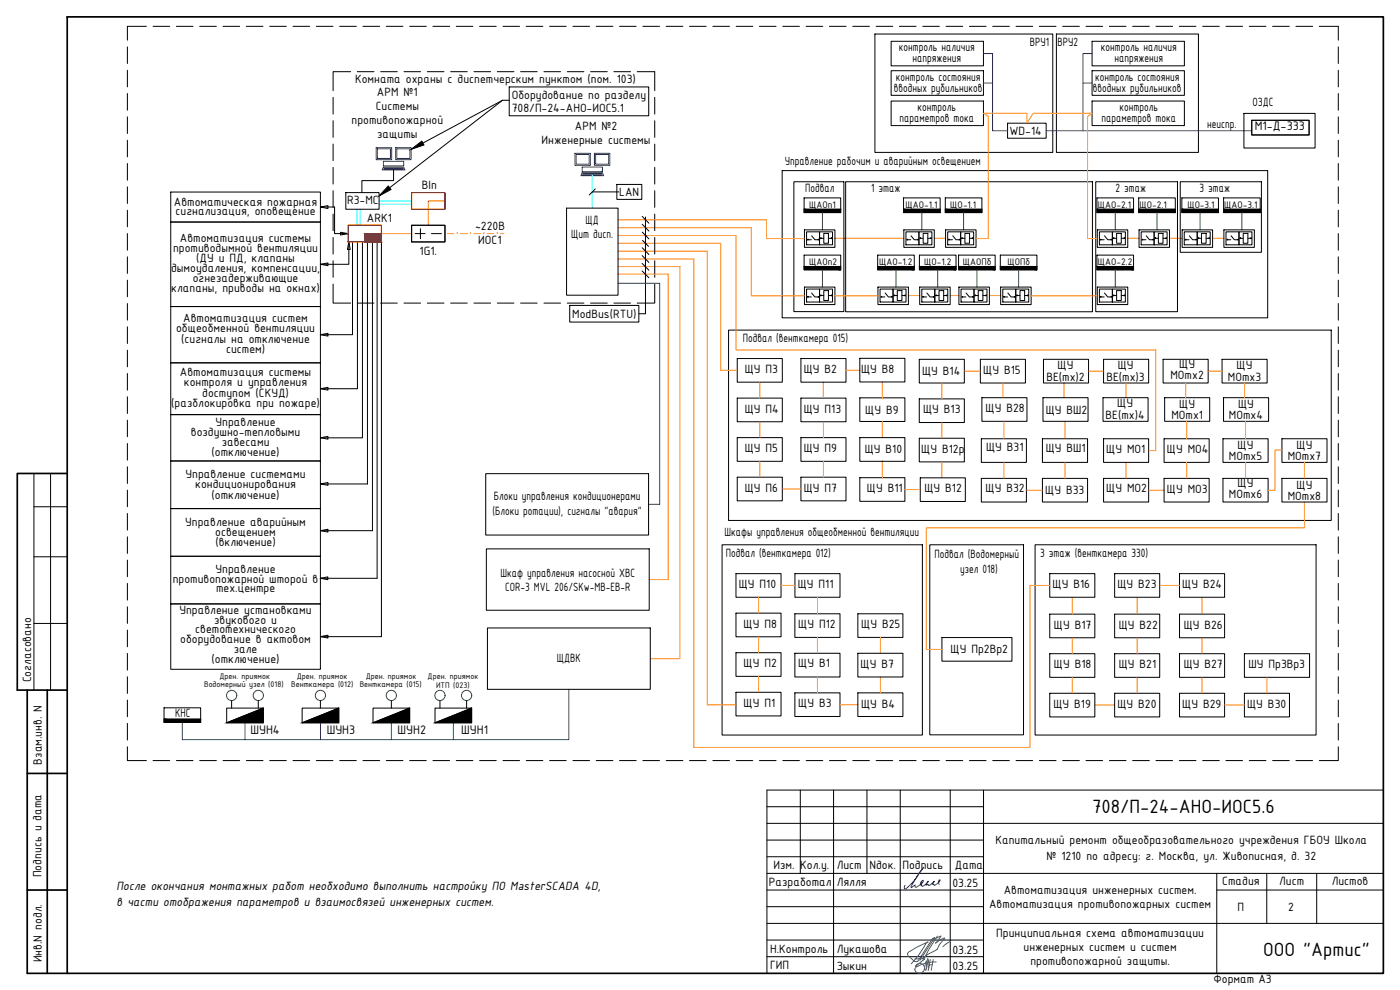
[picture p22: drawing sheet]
<svg xmlns="http://www.w3.org/2000/svg" width="420mm" height="297mm" viewBox="0 0 420 297" stroke-linecap="round" stroke-linejoin="round" font-family="sans-serif">
<defs><g id="words">
<g font-size="6.2">
<text x="327.8" y="244.1">708/П-24-АНО-ИОС5.6</text>
<text x="379.1" y="286.8">ООО &quot;Артис&quot;</text>
</g>
<g font-size="4">
<text x="376.6" y="39.1">М1-Д-333</text>
<text x="75.2" y="220.4">ШУН4</text>
<text x="98.1" y="220.4">ШУН3</text>
<text x="119.3" y="220.4">ШУН2</text>
<text x="138.5" y="220.4">ШУН1</text>
</g>
<g font-size="3.9">
<text x="269.7" y="15.3">контроль наличия</text>
<text x="309.1" y="13.9">ВРУ1</text>
<text x="317.4" y="13.7">ВРУ2</text>
<text x="330.3" y="15.3">контроль наличия</text>
<text x="273.9" y="18.7">напряжения</text>
<text x="334.5" y="18.7">напряжения</text>
<text x="106.6" y="25">Комната охраны с диспетчерским пунктом (пом. 103)</text>
<text x="113.1" y="28.8">АРМ №1</text>
<text x="153.6" y="29.6">Оборудование по разделу</text>
<text x="268.3" y="27.5">вводных рубильников</text>
<text x="268.9" y="24.2">контроль состояния</text>
<text x="328" y="27.5">вводных рубильников</text>
<text x="328.6" y="24.2">контроль состояния</text>
<text x="112.8" y="33">Системы</text>
<text x="153.6" y="33.7">708/П-24-АНО-ИОС5.1</text>
<text x="275.4" y="33.3">контроль</text>
<text x="336" y="33.3">контроль</text>
<text x="375.9" y="31.9">ОЗДС</text>
<text x="105.5" y="37.1">противопожарной</text>
<text x="113.2" y="41.3">защиты</text>
<text x="172.5" y="39">АРМ №2</text>
<text x="270" y="36.6">параметров тока</text>
<text x="302.9" y="40.5">WD-14</text>
<text x="330.5" y="36.6">параметров тока</text>
<text x="362.3" y="38.3">неиспр.</text>
<text x="162.5" y="43.1">Инженерные системы</text>
<text x="235.5" y="49.4">Управление рабочим и аварийным освещением</text>
<text x="126.6" y="56.6">BIn</text>
<text x="185.9" y="58.8">LAN</text>
<text x="241.6" y="57.6">Подвал</text>
<text x="261.5" y="57.6">1 этаж</text>
<text x="334.8" y="57.6">2 этаж</text>
<text x="360" y="57.6">3 этаж</text>
<text x="52.2" y="61.7">Автоматическая пожарная</text>
<text x="52.7" y="64.6">сигнализация, оповещение</text>
<text x="104.2" y="61.3">R3-МС</text>
<text x="110.1" y="66.5">ARK1</text>
<text x="142.6" y="68.9">~220В</text>
<text x="171.4" y="71.4">Щит дисп.</text>
<text x="175.7" y="67.2">ЩД</text>
<text x="52" y="75.6">противодымной вентиляции</text>
<text x="54" y="72.7">Автоматизация системы</text>
<text x="125.9" y="76.5">1G1.</text>
<text x="143.6" y="73.1">ИОС1</text>
<text x="51.3" y="81.6">дымоудаления, компенсации,</text>
<text x="58.9" y="78.7">(ДУ и ПД, клапаны</text>
<text x="51.4" y="87.7">клапаны, приводы на окнах)</text>
<text x="57.8" y="84.5">огнезадерживающие</text>
<text x="171.7" y="95.4">ModBus(RTU)</text>
<text x="52.8" y="99.6">общеобменной вентиляции</text>
<text x="55" y="96.7">Автоматизация систем</text>
<text x="54.4" y="102.8">(сигналы на отключение</text>
<text x="67.8" y="105.9">систем)</text>
<text x="222.9" y="102.7">Подвал (венткамера 015)</text>
<text x="54" y="112.9">Автоматизация системы</text>
<text x="223.5" y="111.9">ЩУ П3</text>
<text x="241.2" y="111.9">ЩУ В2</text>
<text x="258.4" y="111.9">ЩУ В8</text>
<text x="276.7" y="112.6">ЩУ В14</text>
<text x="295.1" y="112.2">ЩУ В15</text>
<text x="317.4" y="110.7">ЩУ</text>
<text x="335.4" y="110.7">ЩУ</text>
<text x="351.3" y="113.8">МОтх2</text>
<text x="353.9" y="110.5">ЩУ</text>
<text x="371.1" y="110.9">ЩУ</text>
<text x="55.2" y="115.8">контроля и управления</text>
<text x="60.7" y="119">доступом (СКУД)</text>
<text x="314" y="114.3">ВЕ(тх)2</text>
<text x="332.1" y="114.3">ВЕ(тх)3</text>
<text x="368.5" y="114.2">МОтх3</text>
<text x="51.4" y="122.1">(</text>
<text x="52.4" y="122.1">разблокировка при пожаре)</text>
<text x="223.5" y="123.8">ЩУ П4</text>
<text x="241.2" y="123.8">ЩУ П13</text>
<text x="259.7" y="124.2">ЩУ В9</text>
<text x="277" y="124">ЩУ В13</text>
<text x="295.8" y="123.7">ЩУ В28</text>
<text x="313.8" y="124.1">ЩУ ВШ2</text>
<text x="331.8" y="125.8">ВЕ(тх)4</text>
<text x="335.3" y="122.2">ЩУ</text>
<text x="351.5" y="125.7">МОтх1</text>
<text x="353.9" y="122.4">ЩУ</text>
<text x="368.8" y="125.7">МОтх4</text>
<text x="371.6" y="122.4">ЩУ</text>
<text x="57.3" y="130.8">воздушно-тепловыми</text>
<text x="64.7" y="127.9">Управление</text>
<text x="63.5" y="136.8">(отключение)</text>
<text x="66.5" y="133.7">завесами</text>
<text x="223.5" y="135.7">ЩУ П5</text>
<text x="241.2" y="135.7">ЩУ П9</text>
<text x="259.5" y="135.9">ЩУ В10</text>
<text x="276.5" y="135.9">ЩУ В12р</text>
<text x="296" y="135.2">ЩУ В31</text>
<text x="313.8" y="135.6">ЩУ ВШ1</text>
<text x="332" y="136">ЩУ МО1</text>
<text x="350.2" y="136">ЩУ МО4</text>
<text x="371.4" y="134.7">ЩУ</text>
<text x="389.1" y="134.7">ЩУ</text>
<text x="55.7" y="143.5">Управление системами</text>
<text x="368.8" y="138">МОтх5</text>
<text x="386.5" y="138">МОтх7</text>
<text x="58.6" y="146.5">кондиционирования</text>
<text x="63.5" y="149.6">(отключение)</text>
<text x="148.2" y="150">Блоки управления кондиционерами</text>
<text x="223.5" y="147.6">ЩУ П6</text>
<text x="241.2" y="147.6">ЩУ П7</text>
<text x="260.2" y="147.6">ЩУ В11</text>
<text x="277.4" y="147.7">ЩУ В12</text>
<text x="295.8" y="147.5">ЩУ В32</text>
<text x="313.7" y="148.3">ЩУ В33</text>
<text x="332" y="147.5">ЩУ МО2</text>
<text x="350.2" y="147.9">ЩУ МО3</text>
<text x="368.8" y="149.5">МОтх6</text>
<text x="371.4" y="146.2">ЩУ</text>
<text x="386.5" y="149.9">МОтх8</text>
<text x="389.1" y="146.6">ЩУ</text>
<text x="147.8" y="154.4">(Блоки ротации), сигналы &quot;авария&quot;</text>
<text x="55.6" y="157.8">Управление аварийным</text>
<text x="64.6" y="160.7">освещением</text>
<text x="217.4" y="160.7">Шкафы управления общеобменной вентиляции</text>
<text x="64.6" y="163.9">(включение)</text>
<text x="217.8" y="167.1">Подвал (венткамера 012)</text>
<text x="280.5" y="167.4">Подвал (Водомерный</text>
<text x="312.2" y="167.1">3 этаж (венткамера 330)</text>
<text x="64.7" y="171.9">Управление</text>
<text x="150.2" y="173">Шкаф управления насосной ХВС</text>
<text x="288.2" y="171.8">узел 018)</text>
<text x="51.8" y="174.8">противопожарной шторой в</text>
<text x="64.8" y="177.8">тех.центре</text>
<text x="151.6" y="177.2">COR-3 MVL 206/SKw-MB-EB-R</text>
<text x="221.7" y="176.5">ЩУ П10</text>
<text x="239.4" y="176.5">ЩУ П11</text>
<text x="315.9" y="176.5">ЩУ В16</text>
<text x="335.3" y="176.5">ЩУ В23</text>
<text x="354.8" y="176.5">ЩУ В24</text>
<text x="53.8" y="184.2">Управление установками</text>
<text x="58.6" y="190">светотехнического</text>
<text x="64.3" y="187.1">звукового и</text>
<text x="223.1" y="188.3">ЩУ П8</text>
<text x="239.6" y="188.3">ЩУ П12</text>
<text x="258.5" y="188.5">ЩУ В25</text>
<text x="316.3" y="188.6">ЩУ В17</text>
<text x="335.8" y="188.6">ЩУ В22</text>
<text x="355.2" y="188.6">ЩУ В26</text>
<text x="54.1" y="192.9">оборудование в актовом</text>
<text x="70.1" y="195.9">зале</text>
<text x="285.3" y="196">ЩУ Пр2Вр2</text>
<text x="63.5" y="199">(отключение)</text>
<text x="167.1" y="198.6">ЩДВК</text>
<text x="223.1" y="200.2">ЩУ П2</text>
<text x="239.6" y="200.2">ЩУ В1</text>
<text x="258.3" y="200.6">ЩУ В7</text>
<text x="316.3" y="200.5">ЩУ В18</text>
<text x="335.8" y="200.5">ЩУ В21</text>
<text x="355.2" y="200.5">ЩУ В27</text>
<text x="374.7" y="200.5">ШУ Пр3Вр3</text>
<text x="9.4" y="204.7" transform="rotate(-90 9.4 204.7)">Согласовано</text>
<text x="52.6" y="215.1">КНС</text>
<text x="223.1" y="212.1">ЩУ П1</text>
<text x="239.6" y="212.3">ЩУ В3</text>
<text x="258.4" y="212.4">ЩУ В4</text>
<text x="316.2" y="212.4">ЩУ В19</text>
<text x="335.3" y="212.4">ЩУ В20</text>
<text x="354.8" y="212.4">ЩУ В29</text>
<text x="374.3" y="212.4">ЩУ В30</text>
<text x="12.5" y="229.4" transform="rotate(-90 12.5 229.4)">Взам.инв. N</text>
<text x="298.7" y="253.2">Капитальный ремонт общеобразовательного учреждения ГБОУ Школа</text>
<text x="12.5" y="263.2" transform="rotate(-90 12.5 263.2)">Подпись и дата</text>
<text x="232.2" y="260.7">Изм. Кол.у.</text>
<text x="251.1" y="260.7">Лист</text>
<text x="260.9" y="260.7">Nдок.</text>
<text x="270.8" y="260.7">Подпись</text>
<text x="286.6" y="260.7">Дата</text>
<text x="314" y="258.2">№ 1210 по адресу: г. Москва, ул. Живописная, д. 32</text>
<text x="35" y="267">После окончания монтажных работ необходимо выполнить настройку ПО MasterSCADA 4D,</text>
<text x="230.8" y="265.9">Разработал</text>
<text x="251.1" y="265.8">Лялля</text>
<text x="285.8" y="266.2">03.25</text>
<text x="301.2" y="268.3">Автоматизация инженерных систем.</text>
<text x="366.8" y="265.6">Стадия</text>
<text x="383.9" y="265.6">Лист</text>
<text x="399.7" y="265.6">Листов</text>
<text x="35" y="271.8">в части отображения параметров и взаимосвязей инженерных систем.</text>
<text x="296.9" y="272.5">Автоматизация противопожарных систем</text>
<text x="371.4" y="273.5">П</text>
<text x="386.6" y="273.2">2</text>
<text x="299" y="281.2">Принципиальная схема автоматизации</text>
<text x="231.1" y="285.9">Н.Контроль</text>
<text x="251.1" y="286">Лукашова</text>
<text x="285.8" y="286.2">03.25</text>
<text x="307.2" y="285.4">инженерных систем и систем</text>
<text x="12.6" y="288.7" transform="rotate(-90 12.6 288.7)">Инв.N подл.</text>
<text x="231.1" y="290.9">ГИП</text>
<text x="251.1" y="291">Зыкин</text>
<text x="285.8" y="291.2">03.25</text>
<text x="309.2" y="289.6">противопожарной защиты.</text>
<text x="364.2" y="295">Формат А3</text>
</g>
<g font-size="3.1">
<text x="242.9" y="62.5">ЩАОп1</text>
<text x="271.8" y="62.4">ЩАО-1.1</text>
<text x="285.2" y="62.5">ЩО-1.1</text>
<text x="329.5" y="62.5">ЩАО-2.1</text>
<text x="342" y="62.5">ЩО-2.1</text>
<text x="356.3" y="62.5">ЩО-3.1</text>
<text x="367.4" y="62.5">ЩАО-3.1</text>
<text x="242.9" y="79.7">ЩАОп2</text>
<text x="263.8" y="79.6">ЩАО-1.2</text>
<text x="277.3" y="79.7">ЩО-1.2</text>
<text x="289" y="79.6">ЩАОПб</text>
<text x="302.3" y="79.7">ЩОПб</text>
<text x="329.5" y="79.7">ЩАО-2.2</text>
</g>
<g font-size="2.7">
<text x="65.8" y="203.8">Дрен. приямок</text>
<text x="89" y="203.8">Дрен. приямок</text>
<text x="109.7" y="203.8">Дрен. приямок</text>
<text x="128.3" y="203.8">Дрен. приямок</text>
<text x="61.3" y="206.1">Водомерный узел (018)</text>
<text x="87.4" y="206.1">Венткамера (012)</text>
<text x="108" y="206.1">Венткамера (015)</text>
<text x="130.9" y="206.4">ИТП (023)</text>
</g>
</g></defs>
<!-- layer: 0 -->
<path d="M20.2 5.1h395v286.9h-395zM20.2 142.1h-15v65h15M8.2 207.1v84.9h12M14.2 207.1v84.9M8.2 232.1h12M8.2 267h12" fill="none" stroke="#000" stroke-width=".51"/>
<g fill="none" stroke="#000" stroke-width=".3">
<path d="M51.2 57.6h45v9h-45zM103.8 57.8h10v5h-10zM51.2 66.6h45v25.4h-45zM51.2 92h45v16.9h-45zM51.2 108.9h45v15.5h-45zM51.2 124.4h45v13.9h-45zM51.2 138.3h45v14.3h-45zM10.2 152h10M10.2 142.1v65M15.2 142.1v65M51.2 152.6h45v14.3h-45zM145.8 142.1h48.8v18.4h-48.8z"/>
<path d="M10.2 167.1h10M51.2 166.9h45v14.3h-45zM146 164.7h48.8v18.4h-48.8zM10.2 187.1h10M51.2 181.2h45v19.6h-45zM146.3 188.4h48.9v18.4h-48.9z"/>
</g>
<g fill="none" stroke="#000" stroke-width=".3">
<path d="M240.2 237.1v25M250.2 237.1v54.9M260.2 237.1v25M270.2 237.1v54.9M285.2 237.1v54.9M295.2 237.1v54.9M415.2 237.1h-185v54.9M230.2 257.1h65M295.2 247h120M230.2 262.1h185M295.2 277.1h120M365.2 262.1v29.9"/>
<path d="M365.2 267h50M380.2 262.1v15M395.2 262.1v15"/>
</g>
<path d="M230.2 252.1h65M230.2 247h65M230.2 242h65M230.2 272h65M230.2 267h65M230.2 277.1h65M230.2 287h65M230.2 282.1h65" fill="none" stroke="#000" stroke-width=".3"/>
<g fill="none" stroke="#0061c2" stroke-width=".3">
<path d="M274.6 287.7h2.9l-2.8 2.3M274.7 290a1.43 1.43 0 0 1 2.1-.7 1.43 1.43 0 0 1 .2 2.2M275.3 289.9a1.15 1.15 0 0 0-.5 1.6 1.15 1.15 0 0 0 1.6 .5l.6-.5M278.1 288.4l-.7 2.4M278.9 289.5h.9M279.2 287.9l-.6 3.2 .2-1.7-.4-1.8-.1 1.8-.5 1.7 .3-2.7M279.9 282l2.5-1.2-1.6 2.2 1.3-.9 1.4-.7-1.8 2.4a2 2 0 0 1-1.6 1.7l-1.7 .9-1.5 1.2M280.1 287.9l-.6 3.2M280.5 281.3l-.6 .3-4.5 6.9h-.5a4.4 4.4 0 0 1-2.4-1.9l-.1-.6 .4-.4 2.7-1.6 3-1.3-.6 .3-2.1 3.4-2.3 2.8M280.5 281.3l-4.4 6.8M281 288.6l-2.9 .3-2.8 1.1M281.3 280.9l-2.7 4.4-1.5 2.8"/>
<path d="M285.2 282.5l-2.2 1.5"/>
</g>
<path d="M281.9 265.4l-.2-.4a.62 .62 0 0 1-.1-.6 .62 .62 0 0 1 .6-.4l-.6 .8a1.12 1.12 0 0 1-1.2 .8l-.2-.3h-.3l.5-.9-1.5 1.3-.2-.1a.25 .25 0 0 0-.3-.3 .25 .25 0 0 0-.2 .2h-.3l.7-1.1-.5 .6a1.27 1.27 0 0 1-1.4 .9l-.1-.3h-.2l.3-.7-.5 .1 .9-.9a1.14 1.14 0 0 1-.9 1.3 1.4 1.4 0 0 1-1.5 .8v-.7l-1.2 .8-.1-.3 1.8-3 1.9-2.7a23.3 23.3 0 0 1-5.2 6.3h-.5l.2-1" fill="none" stroke="#00f" stroke-width=".3"/>
<g fill="none" stroke="#ff7f00" stroke-width=".3">
<path d="M185.5 75.4h26.8v136.1h8.6M185.5 80h18.5v117.6h-8.8M185.5 77.7h22.7v146.5h100.9v-48.6h5.9M185.5 70.7h35.4v34.3h126v30.2h-2.2M185.5 68.3h40v20.5h15.9M185.5 66h44.5v5.6h11.4M185.5 73h30.8v38.1h5M250.6 71.5h20.7M280.4 71.5h3.4M292.9 71.6h3.7v-36.7l-1.5-.9h13.1v3l1.9-3h17.6l-1.3 1v36.6h2.9M338.5 71.5h3.3M351 71.5h3.8"/>
<path d="M363.9 71.5h3.4M185.5 82.2h15v91.7h-5.7M250.6 88.8h12.9M272.6 88.7h3.4M285.2 88.7h2.6M296.9 88.7h3.4M309.5 88.8h19.8M228 114.7v4.8M247.1 114.7v4.8M253.9 111.1h4.1M264.8 114.7v4.9M282.7 114.9v4.8"/>
<path d="M289.4 111.4h4.8M301 114.9v4.4M319.3 114.9v4.4M326.7 111.4h4.5M337.9 114.9v4.4M355.8 114.9v4.4M362.6 111.4h4.2M373.5 114.9v4.4M228 126.5v4.8M228 138.4v4.8M247.1 126.5v4.8M247.1 138.4v4.8"/>
<path d="M264.8 138.4v5M264.8 126.5v4.8M264.8 138.2v5.1M282.7 126.7v4.9M282.7 138.6v4.8M301.3 126.4v5.2M301.3 138.7v4.8M319.6 126.4v5.2M319.6 138.7v4.8M337.9 138.7v4.8M356.1 126.4v5.2M356.1 138.7v4.8"/>
<path d="M373.8 126.4v5.2M373.8 138.7v4.8M384.7 135h-2v12.1h-2.1M391.5 138.7v4.8M234.8 146.7h5.6M271.6 146.9h4.6M308 147.1h4.8M344.7 147.1h4.7M391.5 150.6v7.8h-113.5v36.4h4.7M227.6 179.2v4.8M234.4 175.6h4.2M245.3 179.2v5"/>
<path d="M321.8 179.5v4.8M341.3 179.5v4.8M348 175.6h6M360.7 179.5v4.8M227.6 191.1v4.7M245.3 191.2v4.8M264.2 191.2v4.8M321.8 191.4v4.7M341.3 191.4v4.7M360.7 191.4v4.7M227.6 202.9v4.8M245.3 203.1v4.8"/>
<path d="M252.1 211.4h5.4M264.2 203.1v4.8M321.8 203.2v4.8M328.6 211.5h5.9M341.3 203.2v4.8M360.7 203.2v4.8M367.5 211.5h6M380.2 203.2v4.8"/>
</g>
<!-- layer: PDF _0 -->
<g fill="#000" stroke="#000" stroke-width=".3">
<path d="M241.3 62.8l11 1v-1zM241.3 62.8l11 1h-11z"/>
<path d="M241.3 80l11 .9v-.9zM241.3 80l11 .9h-11z"/>
<path d="M263.4 80l11 .9v-.9zM263.4 80l11 .9h-11z"/>
<path d="M271.2 62.8l11 1v-1zM271.2 62.8l11 1h-11z"/>
<path d="M275.9 80l11 .9v-.9zM275.9 80l11 .9h-11z"/>
<path d="M283.7 62.8l11 1v-1zM283.7 62.8l11 1h-11z"/>
<path d="M287.7 80l11 .9v-.9zM287.7 80l11 .9h-11z"/>
<path d="M300.2 80l11 .9v-.9zM300.2 80l11 .9h-11z"/>
<path d="M329.2 62.8l11 1v-1zM329.2 62.8l11 1h-11z"/>
<path d="M329.2 80l11 .9v-.9zM329.2 80l11 .9h-11z"/>
<path d="M341.7 62.8l11 1v-1zM341.7 62.8l11 1h-11z"/>
<path d="M354.7 62.8l11 1v-1zM354.7 62.8l11 1h-11z"/>
<path d="M367.2 62.8l11 1v-1zM367.2 62.8l11 1h-11z"/>
<path d="M49.2 215.8l11 1v-1zM49.2 215.8l11 1h-11z"/>
</g>
<g fill="none" stroke="#000" stroke-width=".3">
<path d="M375.7 36.1h17.2v4.4h-17.2zM241.3 59.4h11v4.4h-11zM271.2 59.4h11v4.4h-11zM283.7 59.4h11v4.4h-11zM329.2 59.4h11v4.4h-11zM341.7 59.4h11v4.4h-11zM354.7 59.4h11v4.4h-11zM367.2 59.4h11v4.4h-11zM241.3 76.5h11v4.4h-11zM241.3 62.8h11M241.3 80h11M263.4 76.5h11v4.4h-11z"/>
<path d="M263.4 80h11M271.2 62.8h11M275.9 76.5h11v4.4h-11zM275.9 80h11M283.7 62.8h11M287.7 76.5h11v4.4h-11zM287.7 80h11M300.2 76.5h11v4.4h-11zM300.2 80h11M329.2 76.5h11v4.4h-11zM329.2 62.8h11M329.2 80h11"/>
<path d="M341.7 62.8h11M354.7 62.8h11M367.2 62.8h11M49.2 212.4h11v4.4h-11zM49.2 215.8h11"/>
</g>
<!-- layer: 0 -->
<g fill="none" stroke="#009525" stroke-width=".3">
<path d="M246.8 63.8v5.2M276.6 63.8v5.2M289.2 63.8v5.2M334.7 63.8v5.2M347.2 63.8v5.2M360.2 63.8v5.2M372.7 63.8v5.2M246.8 80.9v5.2M268.9 80.9v5.2M281.4 80.9v5.2M293.2 80.9v5.2M305.7 80.9v5.2"/>
<path d="M334.7 80.9v5.2"/>
</g>
<g fill="none" stroke="#000" stroke-width=".3">
<path d="M262.6 10.2h53.4v35.5h-53.4zM267.4 12.4h27.7v7.4h-27.7zM317 10.2h42.7v35.5h-42.7zM327.7 12.4h27.8v7.4h-27.8zM267.4 30.3h27.7v7.4h-27.7zM267.4 21.2h27.7v7.4h-27.7zM327.7 30.3h27.8v7.4h-27.8zM327.7 21.2h27.8v7.4h-27.8zM373.3 34h21.4v10.4h-21.4zM375.7 36.1h17.2v4.4h-17.2zM234.7 51.2h145.7v44.2h-145.7zM238.3 54.5h15v39h-15z"/>
<path d="M253.8 54.5h74.1v39h-74.1zM328.8 54.5h24.6v39h-24.6zM354.2 54.5h24.4v21.2h-24.4zM218.7 99h180.8v57.2h-180.8zM216.7 163.5h60.1v57h-60.1zM279 163.5h28.2v57h-28.2zM310.6 163.5h84.4v57h-84.4z"/>
</g>
<g fill="none" stroke="#000" stroke-width=".3">
<path d="M38.2 14.1v5M43.9 7.9h-5.7v4.2M45.9 7.9h5M52.9 7.9h5M59.9 7.9h5M66.9 7.9h5M73.9 7.9h5M80.9 7.9h5M87.9 7.9h5M94.9 7.9h5M101.9 7.9h5M108.9 7.9h5"/>
<path d="M115.9 7.9h5M122.9 7.9h5M129.9 7.9h5M136.9 7.9h5M143.9 7.9h5M150.9 7.9h5M157.9 7.9h5M164.9 7.9h5M171.9 7.9h5M178.9 7.9h5M185.9 7.9h5M192.9 7.9h5"/>
<path d="M199.9 7.9h5M206.9 7.9h5M213.9 7.9h5M220.9 7.9h5M227.9 7.9h5M234.9 7.9h5M241.9 7.9h5M248.9 7.9h5M255.9 7.9h5M262.9 7.9h5M269.9 7.9h5M276.9 7.9h5"/>
<path d="M283.9 7.9h5M290.9 7.9h5M297.9 7.9h5M304.9 7.9h5M311.9 7.9h5M318.9 7.9h5M325.9 7.9h5M332.9 7.9h5M339.9 7.9h5M346.9 7.9h5M353.9 7.9h5M360.9 7.9h5"/>
<path d="M367.9 7.9h5M374.9 7.9h5M381.9 7.9h5M388.9 7.9h5M395.9 7.9h5.7v4.2M401.6 14.1v5M38.2 21.1v5M38.2 28.1v5M38.2 35.1v5M100 29.2v5M100 36.2v5M105.2 21.5h-5.2v5.7"/>
<path d="M107.2 21.5h5M114.2 21.5h5M121.2 21.5h5M128.2 21.5h5M135.2 21.5h5M142.2 21.5h5M149.2 21.5h5M156.2 21.5h5M163.2 21.5h5M170.2 21.5h5M177.2 21.5h5M184.2 21.5h5"/>
<path d="M191.2 21.5h5.3v5.7M196.5 29.2v5M196.5 36.2v5M401.6 21.1v5M401.6 28.1v5M401.6 35.1v5M38.2 42.1v5M38.2 49.1v5M38.2 56.1v5M100 43.2v5M100 50.2v5M100 57.2v5"/>
<path d="M118.1 51v3.2h-9.5v3.6M196.5 43.2v5M196.5 50.2v5M196.5 57.2v5M401.6 42.1v5M401.6 49.1v5M401.6 56.1v5M38.2 63.1v5M38.2 70.1v5M38.2 77.1v4.9M96.2 62.1l2.2-.4v.9zM96.2 79.3l2.2-.4v.8z"/>
<path d="M96.2 62.1h4.2v8h4.1l-2.3 .4v-.8l2.3 .4M100 64.2v5M100 71.2v5M100 78.2v5M104.7 72.6l.4 2.3h-.8zM104.7 72.6v6.7h-8.5M105.8 72.6v27.8h-9.6M107.3 72.6v44h-11.1M108.8 72.6v58.8h-12.6M110.3 72.6v72.6h-14.1M111.8 72.6v86.6h-15.6M113.2 72.6v100.9h-17"/>
<path d="M114.5 72.6v118.4h-18.3M196.5 64.2v5M196.5 71.2v5M196.5 78.2v5M241.4 69h9.2v5.2h-9.2zM242.1 69.6h3.9v3.9h-3.9zM242.3 71.8l.2 .2zM242.5 71.9h1M243.6 70.7l1 1.2h.9M245.5 71.8l.2 .2zM246 69.6h3.9v3.9h-3.9zM246.2 71.4l.2 .2z"/>
<path d="M246.4 71.5h.8M247.2 70h1.4v3h-1.4zM248.6 71.5h.8M249.4 71.4l.2 .2zM271.3 69h9.1v5.2h-9.1zM271.9 69.6h3.9v3.9h-3.9zM272.1 71.8l.3 .2zM272.4 71.9h.9M273.4 70.7l1 1.2h1M275.4 71.8l.2 .2zM275.8 69.6h3.9v3.9h-3.9zM276 71.4l.2 .2z"/>
<path d="M276.2 71.5h.9M277.1 70h1.3v3h-1.3zM278.4 71.5h.9M279.3 71.4l.2 .2zM283.8 69h9.1v5.2h-9.1zM284.4 69.6h3.9v3.9h-3.9zM284.7 71.8l.2 .2zM284.9 71.9h1M285.9 70.7l1 1.2h1M287.9 71.8l.2 .2zM288.3 69.6h3.9v3.9h-3.9zM288.6 71.4l.2 .2z"/>
<path d="M288.8 71.5h.8M289.6 70h1.4v3h-1.4zM291 71.5h.8M291.8 71.4l.2 .2zM329.3 69h9.2v5.2h-9.2zM329.9 69.6h3.9v3.9h-3.9zM330.2 71.8l.2 .2zM330.4 71.9h1M331.5 70.7l.9 1.2h1M333.4 71.8l.2 .2zM333.8 69.6h3.9v3.9h-3.9zM334.1 71.4l.2 .2z"/>
<path d="M334.3 71.5h.8M335.1 70h1.4v3h-1.4zM336.5 71.5h.8M337.3 71.4l.2 .2zM341.8 69h9.2v5.2h-9.2zM342.5 69.6h3.9v3.9h-3.9zM342.7 71.8l.2 .2zM342.9 71.9h1M344 70.7l1 1.2h.9M345.9 71.8l.3 .2zM346.4 69.6h3.9v3.9h-3.9zM346.6 71.4l.2 .2z"/>
<path d="M346.8 71.5h.8M347.6 70h1.4v3h-1.4zM349 71.5h.8M349.8 71.4l.3 .2zM354.8 69h9.1v5.2h-9.1zM355.4 69.6h3.9v3.9h-3.9zM355.7 71.8l.2 .2zM355.9 71.9h.9M356.9 70.7l1 1.2h1M358.9 71.8l.2 .2zM359.3 69.6h3.9v3.9h-3.9zM359.6 71.4l.2 .2z"/>
<path d="M359.8 71.5h.8M360.6 70h1.4v3h-1.4zM362 71.5h.8M362.8 71.4l.2 .2zM367.3 69h9.1v5.2h-9.1zM367.9 69.6h3.9v3.9h-3.9zM368.2 71.8l.2 .2zM368.4 71.9h1M369.5 70.7l.9 1.2h1M371.4 71.8l.2 .2zM371.8 69.6h3.9v3.9h-3.9zM372.1 71.4l.2 .2z"/>
<path d="M372.3 71.5h.8M373.1 70h1.4v3h-1.4zM374.5 71.5h.8M375.3 71.4l.2 .2zM401.6 63.1v5M401.6 70.1v5M401.6 77.1v4.9M38.2 84.1v5M38.2 91.1v5M38.2 98.1v5M100 85.2v5.7h5.2M105.8 98.6h.1"/>
<path d="M107.2 90.9h5M114.2 90.9h5M121.2 90.9h5M128.2 90.9h5M135.2 90.9h5M142.2 90.9h5M149.2 90.9h5M156.2 90.9h5M163.2 90.9h5M170.2 90.9h5M177.2 90.9h5M184.2 90.9h5"/>
<path d="M196.5 85.2v5.7h-5.3M241.4 86.1h9.2v5.3h-9.2zM242.1 86.7h3.9v3.9h-3.9zM242.3 89l.2 .2zM242.5 89.1h1M243.6 87.9l1 1.2h.9M245.5 89l.2 .2zM246 86.7h3.9v3.9h-3.9zM246.2 88.5l.2 .3zM246.4 88.7h.8M247.2 87.2h1.4v3h-1.4zM248.6 88.7h.8"/>
<path d="M249.4 88.5l.2 .3zM263.5 86.1h9.1v5.3h-9.1zM264.1 86.7h3.9v3.9h-3.9zM264.4 89l.2 .2zM264.6 89.1h1M265.6 87.9l1 1.2h1M267.6 89l.2 .2zM268 86.7h3.9v3.9h-3.9zM268.3 88.5l.2 .3zM268.5 88.7h.8M269.3 87.2h1.4v3h-1.4zM270.7 88.7h.8"/>
<path d="M271.5 88.5l.2 .3zM276 86.1h9.2v5.3h-9.2zM276.6 86.7h3.9v3.9h-3.9zM276.9 89l.2 .2zM277.1 89.1h1M278.2 87.9l.9 1.2h1M280.1 89l.2 .2zM280.5 86.7h3.9v3.9h-3.9zM280.8 88.5l.2 .3zM281 88.7h.8M281.8 87.2h1.4v3h-1.4zM283.2 88.7h.8"/>
<path d="M284 88.5l.2 .3zM287.8 86.1h9.1v5.3h-9.1zM288.4 86.7h3.9v3.9h-3.9zM288.7 89l.2 .2zM288.9 89.1h1M289.9 87.9l1 1.2h1M291.9 89l.2 .2zM292.3 86.7h3.9v3.9h-3.9zM292.6 88.5l.2 .3zM292.8 88.7h.8M293.6 87.2h1.4v3h-1.4zM295 88.7h.8"/>
<path d="M295.8 88.5l.2 .3zM300.3 86.1h9.2v5.3h-9.2zM300.9 86.7h3.9v3.9h-3.9zM301.2 89l.2 .2zM301.4 89.1h1M302.5 87.9l.9 1.2h1M304.4 89l.2 .2zM304.8 86.7h3.9v3.9h-3.9zM305.1 88.5l.2 .3zM305.3 88.7h.8M306.1 87.2h1.4v3h-1.4zM307.5 88.7h.8"/>
<path d="M308.3 88.5l.2 .3zM329.3 86.1h9.2v5.3h-9.2zM329.9 86.7h3.9v3.9h-3.9zM330.2 89l.2 .2zM330.4 89.1h1M331.5 87.9l.9 1.2h1M333.4 89l.2 .2zM333.8 86.7h3.9v3.9h-3.9zM334.1 88.5l.2 .3zM334.3 88.7h.8M335.1 87.2h1.4v3h-1.4zM336.5 88.7h.8"/>
<path d="M337.3 88.5l.2 .3zM401.6 84.1v5M401.6 91.1v5M401.6 98.1v5M38.2 105.1v5M38.2 112.1v5M38.2 119v5.1M96.2 100.4l2.2-.4v.8zM96.2 116.6l2.2-.4v.9zM221.3 107.6h13.5v7.1h-13.5zM221.3 119.5h13.5v7h-13.5zM240.4 119.5h13.5v7h-13.5z"/>
<path d="M240.4 107.6h13.5v7.1h-13.5zM258 119.4h13.6v7.1h-13.6zM258 107.5h13.6v7.1h-13.6zM275.9 107.8h13.5v7.1h-13.5zM275.9 119.7h13.5v7.1h-13.5zM294.2 107.8h13.5v7.1h-13.5zM294.7 119.3h13.5v7.1h-13.5zM313 119.3h13.5v7.1h-13.5zM313.2 107.8h13.5v7.1h-13.5zM331 119.3h13.6v7.1h-13.6zM331.2 107.8h13.5v7.1h-13.5zM349.1 107.8h13.5v7.1h-13.5z"/>
<path d="M349.5 119.3h13.6v7.1h-13.6zM366.8 107.8h13.5v7.1h-13.5zM367.2 119.3h13.5v7.1h-13.5zM401.6 105.1v5M401.6 112.1v5M401.6 119v5.1M38.2 126.1v4.9M38.2 133.1v5M96.2 131.3l2.2-.4v.9zM221.3 131.3h13.5v7.1h-13.5zM240.4 131.3h13.5v7.1h-13.5zM258 131.3h13.6v7.1h-13.6z"/>
<path d="M275.9 131.5h13.5v7.1h-13.5zM294.5 131.6h13.5v7.1h-13.5zM312.8 131.6h13.6v7.1h-13.6zM331.2 131.6h13.5v7.1h-13.5zM349.4 131.6h13.5v7.1h-13.5zM367 131.6h13.6v7.1h-13.6zM384.7 131.6h13.6v7.1h-13.6zM401.6 126.1v4.9M401.6 133.1v5M38.2 140v5.1M38.2 147.1v4.9M38.2 154.1v5"/>
<path d="M96.2 145.2l2.2-.4v.8zM96.2 159.2l2.2-.4v.8zM221.3 143.2h13.5v7.1h-13.5zM240.4 143.2h13.5v7.1h-13.5zM258 143.3h13.6v7.1h-13.6zM276.2 143.4h13.5v7.1h-13.5zM294.5 143.5h13.5v7.1h-13.5zM312.8 143.5h13.6v7.1h-13.6zM331.2 143.5h13.5v7.1h-13.5zM349.4 143.5h13.5v7.1h-13.5zM367 143.5h13.6v7.1h-13.6zM384.7 143.5h13.6v7.1h-13.6z"/>
<path d="M401.6 140v5.1M401.6 147.1v4.9M401.6 154.1v5M38.2 161.1v5M38.2 168v5M38.2 175.1v5M96.1 173.5l2.3-.4v.8zM220.9 172.1h13.5v7.1h-13.5zM238.6 172.1h13.5v7.1h-13.5zM315 172.1h13.6v7.1h-13.6zM334.5 172.1h13.5v7.1h-13.5zM354 172.1h13.5v7.1h-13.5z"/>
<path d="M401.6 161.1v5M401.6 168v5M401.6 175.1v5M38.2 182.1v5M38.2 189v5.1M38.2 196.1v4.9M96.2 191l2.2-.4v.8zM220.9 184h13.5v7.1h-13.5zM220.9 195.8h13.5v7.1h-13.5zM238.5 184.2h13.6v7h-13.6zM238.5 196h13.6v7.1h-13.6zM257.5 184.2h13.5v7h-13.5z"/>
<path d="M257.5 196h13.5v7.1h-13.5zM282.7 191.3h21v7.1h-21zM315 184.3h13.6v7.1h-13.6zM315 196.1h13.6v7.1h-13.6zM334.5 184.3h13.5v7.1h-13.5zM334.5 196.1h13.5v7.1h-13.5zM354 184.3h13.5v7.1h-13.5zM354 196.1h13.5v7.1h-13.5zM373.5 196.1h19.5v7.1h-19.5zM401.6 182.1v5M401.6 189v5.1M401.6 196.1v4.9"/>
<path d="M38.2 203.1v5M38.2 210v5.1M38.2 217.1v4.9M220.9 207.7h13.5v7.1h-13.5zM238.5 207.9h13.6v7.1h-13.6zM257.5 207.9h13.5v7.1h-13.5zM315 208h13.6v7.1h-13.6zM334.5 208h13.5v7.1h-13.5zM354 208h13.5v7.1h-13.5zM373.5 208h13.5v7.1h-13.5zM401.6 203.1v5M401.6 210v5.1"/>
<path d="M401.6 217.1v4.9M38.2 224.1v4.1h5.7M45.9 228.2h5M52.9 228.2h5M59.9 228.2h5M66.9 228.2h5M73.9 228.2h5M80.9 228.2h5M87.9 228.2h5M94.9 228.2h5M101.9 228.2h5M108.9 228.2h5"/>
<path d="M115.9 228.2h5M122.9 228.2h5M129.9 228.2h5M136.9 228.2h5M143.9 228.2h5M150.9 228.2h5M157.9 228.2h5M164.9 228.2h5M171.9 228.2h5M178.9 228.2h5M185.9 228.2h5M192.9 228.2h5"/>
<path d="M199.9 228.2h5M206.9 228.2h5M213.9 228.2h5M220.9 228.2h5M227.9 228.2h5M234.9 228.2h5M241.9 228.2h5M248.9 228.2h5M255.9 228.2h5M262.9 228.2h5M269.9 228.2h5M276.9 228.2h5"/>
<path d="M283.9 228.2h5M290.9 228.2h5M297.9 228.2h5M304.9 228.2h5M311.9 228.2h5M318.9 228.2h5M325.9 228.2h5M332.9 228.2h5M339.9 228.2h5M346.9 228.2h5M353.9 228.2h5M360.9 228.2h5"/>
<path d="M367.9 228.2h5M374.9 228.2h5M381.9 228.2h5M388.9 228.2h5M401.6 224.1v4.1h-5.7"/>
</g>
<!-- layer: _SOT_SH-OBORUD -->
<g fill="none" stroke="#00f" stroke-width=".3">
<path d="M112.9 44.3h4.6v3.6h-4.6zM113.3 44.6h3.9v2.9h-3.9zM115.1 50.1h6.1l.3 .9h-6.8zM115.1 48.4h6.1v1.4h-6.1zM115.1 50.8h6M115.2 50.6h5.9M115.3 50.3h5.6M118.7 44.3h4.7v3.6h-4.7zM119.1 44.6h3.9v2.9h-3.9zM172.6 46h4.6v3.6h-4.6zM172.9 46.4h3.9v2.9h-3.9zM174.7 51.8h6.1l.4 .9h-6.9z"/>
<path d="M174.7 50.1h6.1v1.4h-6.1zM174.7 52.5h6.1M174.8 52.3h5.9M174.9 52h5.7M178.4 46h4.6v3.6h-4.6zM178.8 46.4h3.9v2.9h-3.9z"/>
</g>
<path d="M177.8 52.7v9.7M107.1 62.8v4.8M108.1 62.8v4.8M113.8 60.3h9.7M113.8 61.3h9.7" fill="none" stroke="#0ff" stroke-width=".3"/>
<g fill="#fff" stroke="#fff" stroke-width=".3">
<path d="M184.9 55.1v5l8-5zM184.9 60.1l8-5v5z"/>
<path d="M170.7 91.4v5.5l21.3-5.5zM170.7 96.9l21.3-5.5v5.5z"/>
<path d="M301.9 36.7v5l11.8-5zM301.9 41.7l11.8-5v5z"/>
</g>
<g fill="none" stroke="#000" stroke-width=".3">
<path d="M150.8 30.1l-33.9 26.2M152.8 30.1h-2l-23.9 12.8M152.8 26.1h41.9v8.6h-41.9zM302.4 37h11.6v4.5h-11.6zM177.8 57.6h7.9M178.6 56.7l-1.8 1.8M185.1 55.3h7.5v4.5h-7.5zM192.7 76.7l2 2M192.7 79l2 2.1M192.7 69.6l2.1 2.1M192.7 67.3l2.1 2M192.7 74.3l2.1 2.1"/>
<path d="M192.7 64.9l2.1 2.1M192.8 72.1l1.8 1.8M193.7 73v21.1h-2M193.7 65.1v15M171 91.6h20.7v5h-20.7zM192.7 81.3l2 2"/>
</g>
<path d="M295.1 16.1h2.8v23.1h4.5M327.7 16.1h-2.7v23.1M295.1 24.9h2.8M314 39.2h61.7M325 24.9h2.7M185.5 85h12.5v66.3h-3.4M170.7 206.8v15.1h-116" fill="none" stroke="#00f" stroke-width=".3"/>
<path d="M54.7 216.8v5.1M73.5 216.8v5.1M96.2 216.8v5.1M117.5 216.8v5.1M136.1 216.8v5.1" fill="none" stroke="#00f" stroke-width=".3"/>
<path d="M68 216.9l11-4.4v4.4zM90.7 216.9l11-4.4v4.4zM112 216.9l10.9-4.4v4.4zM130.6 216.9l10.9-4.4v4.4z" fill="#000" stroke="#000" stroke-width=".3"/>
<path d="M170 62.4h15.5v26.2h-15.5zM69.5 210.2v2.3M77.5 210.2v2.3M79 212.5v4.4h-11v-4.4h11l-11 4.4M96.2 210.2v2.3M101.7 212.5v4.4h-11v-4.4h11l-11 4.4M117.5 210.2v2.3M122.9 212.5v4.4h-10.9v-4.4h10.9l-10.9 4.4M132 210.2v2.3M140 210.2v2.3M141.5 212.5v4.4h-10.9v-4.4h10.9l-10.9 4.4" fill="none" stroke="#000" stroke-width=".3"/>
<g fill="none" stroke="#00b800" stroke-width=".3">
<circle cx="69.5" cy="208.7" r="1.53"/>
<circle cx="77.5" cy="208.7" r="1.53"/>
<circle cx="96.2" cy="208.7" r="1.53"/>
<circle cx="117.4" cy="208.7" r="1.53"/>
<circle cx="132" cy="208.7" r="1.53"/>
<circle cx="140" cy="208.7" r="1.53"/>
</g>
<path d="M113.1 70.1h10.4M128.5 62.8v4.8" fill="none" stroke="#f00" stroke-width=".3"/>
<!-- layer: 0 -->
<path d="M131.2 70.1h1M133.2 70.1h.1M134.2 70.1h2M137.2 70.1h.1M138.2 70.1h2M141.2 70.1h.1M142.2 70.1h2M145.2 70.1h.1M146.2 70.1h2M149.2 70.1h.1M150.2 70.1h1" fill="none" stroke="#f00" stroke-width=".3"/>
<path d="M123.5 67.6v5" fill="none" stroke="#fff" stroke-width=".3"/>
<path d="M123.5 67.6h10v5zM123.5 67.6v5h10z" fill="#fff" stroke="#fff" stroke-width=".3"/>
<path d="M123.5 67.6h10v5h-10zM124.6 70.1h3M126.2 68.6v3M129.5 70.1h3" fill="none" stroke="#000" stroke-width=".3"/>
<path d="M116.5 55.8l.8 1.1-3.5 1.9zM123.4 44.8l3.2-2.5 .6 1.2z" fill="#000" stroke="#000" stroke-width=".3"/>
<path d="M123.5 57.8v5M133.5 57.8v5M104.5 67.6v5M114.5 67.6v5" fill="none" stroke="#fff" stroke-width=".3"/>
<g fill="#fff" stroke="#fff" stroke-width=".3">
<path d="M123.5 57.8l10 5h-10zM123.5 57.8l10 5v-5z"/>
<path d="M123.5 62.8h10v-5zM123.5 57.8h10l-10 5z"/>
<path d="M104.5 67.6l10 5h-10zM104.5 67.6l10 5v-5z"/>
<path d="M104.5 72.6h10v-5zM104.5 67.6h10l-10 5z"/>
</g>
<path d="M123.5 57.8h10v5h-10zM123.5 57.8h10v5h-10v-5h10v5h-10zM104.5 67.6h10v5h-10zM104.5 67.6h10v5h-10v-5h10v5h-10zM109.5 70.1h5h-5v2.5M133.5 60.3h-5v2.5" fill="none" stroke="#f00" stroke-width=".3"/>
<path d="M109.5 70.1l5 2.5v-2.5zM109.5 70.1l5 2.5h-5z" fill="#f00" stroke="#f00" stroke-width=".3"/>
<use href="#words"/>
</svg>
